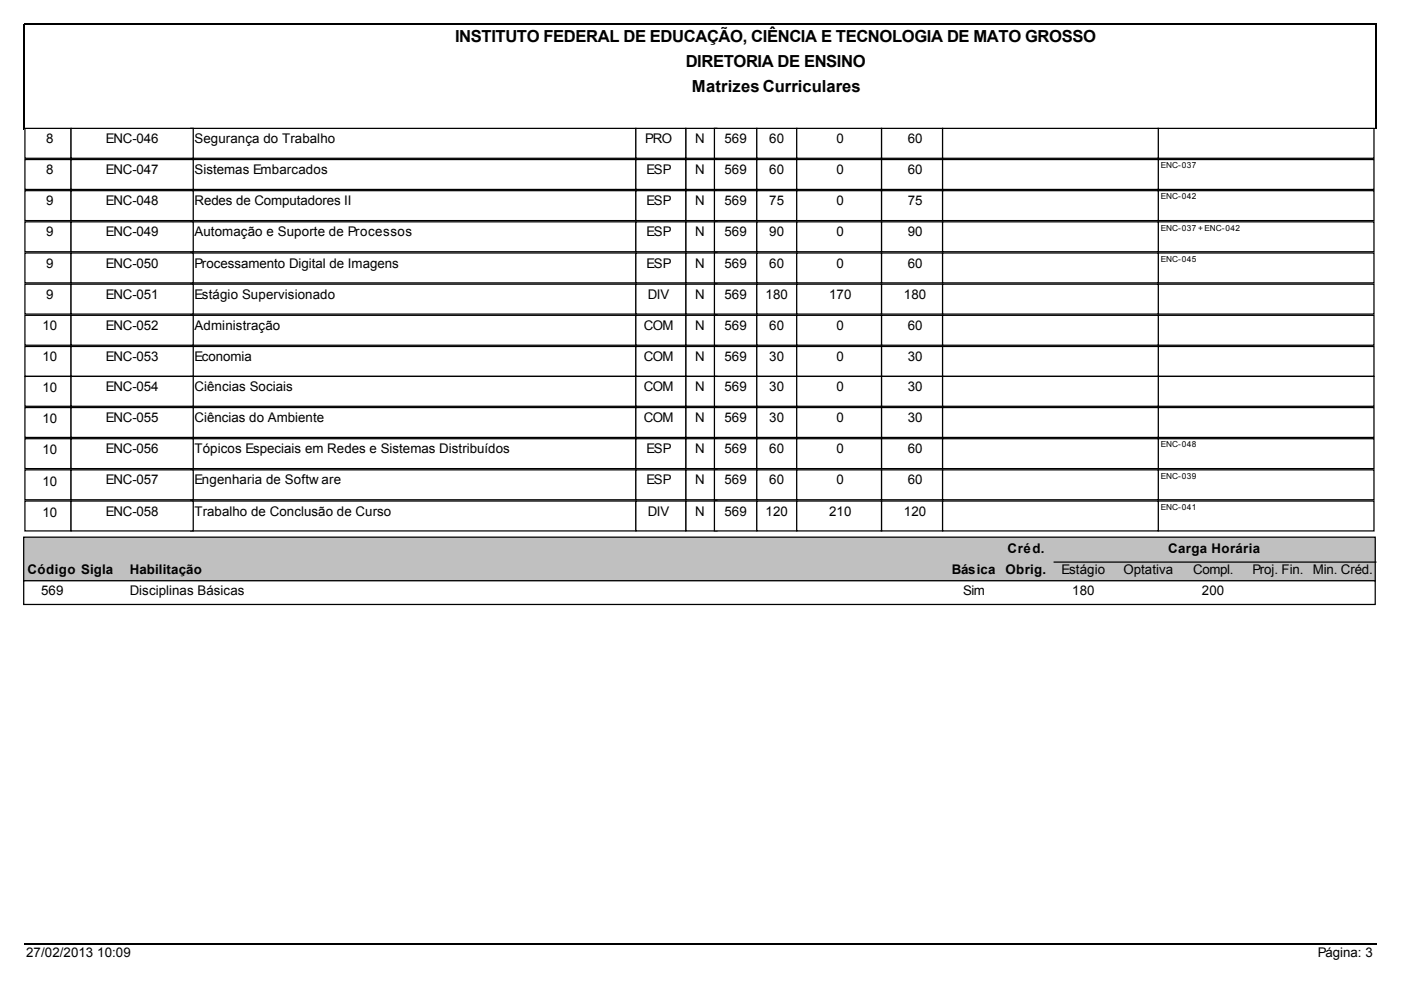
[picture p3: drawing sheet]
<svg xmlns="http://www.w3.org/2000/svg" width="297mm" height="210mm" viewBox="0 0 297 210" stroke-linecap="round" stroke-linejoin="round" font-family="sans-serif">
<defs><g id="words">
<g font-size="3.5">
<text x="96.5" y="9">INSTITUTO FEDERAL DE EDUCAÇÃO, CIÊNCIA E TECNOLOGIA DE MATO GROSSO</text>
<text x="145.4" y="14.3">DIRETORIA DE ENSINO</text>
<text x="146.7" y="19.6">Matrizes Curriculares</text>
</g>
<g font-size="2.8">
<text x="9.8" y="30.3">8</text>
<text x="22.5" y="30.3">ENC-046</text>
<text x="41.2" y="30.3">Segurança do Trabalho</text>
<text x="136.8" y="30.3">PRO</text>
<text x="147.4" y="30.3">N</text>
<text x="153.6" y="30.3">569</text>
<text x="163.1" y="30.3">60</text>
<text x="177.4" y="30.3">0</text>
<text x="192.4" y="30.3">60</text>
<text x="9.8" y="36.9">8</text>
<text x="22.5" y="36.9">ENC-047</text>
<text x="41.2" y="36.9">Sistemas Embarcados</text>
<text x="137.1" y="36.9">ESP</text>
<text x="147.4" y="36.9">N</text>
<text x="153.6" y="36.9">569</text>
<text x="163.1" y="36.9">60</text>
<text x="177.4" y="36.9">0</text>
<text x="192.4" y="36.9">60</text>
<text x="9.8" y="43.5">9</text>
<text x="22.5" y="43.5">ENC-048</text>
<text x="41.2" y="43.5">Redes de Computadores II</text>
<text x="137.1" y="43.5">ESP</text>
<text x="147.4" y="43.5">N</text>
<text x="153.6" y="43.5">569</text>
<text x="163.1" y="43.5">75</text>
<text x="177.4" y="43.5">0</text>
<text x="192.4" y="43.5">75</text>
<text x="9.8" y="50.1">9</text>
<text x="22.5" y="50.1">ENC-049</text>
<text x="41.2" y="50.1">Automação e Suporte de Processos</text>
<text x="137.1" y="50.1">ESP</text>
<text x="147.4" y="50.1">N</text>
<text x="153.6" y="50.1">569</text>
<text x="163.1" y="50.1">90</text>
<text x="177.4" y="50.1">0</text>
<text x="192.4" y="50.1">90</text>
<text x="9.8" y="56.7">9</text>
<text x="22.5" y="56.7">ENC-050</text>
<text x="41.2" y="56.7">Processamento Digital de Imagens</text>
<text x="137.1" y="56.7">ESP</text>
<text x="147.4" y="56.7">N</text>
<text x="153.6" y="56.7">569</text>
<text x="163.1" y="56.7">60</text>
<text x="177.4" y="56.7">0</text>
<text x="192.4" y="56.7">60</text>
<text x="9.8" y="63.3">9</text>
<text x="22.5" y="63.3">ENC-051</text>
<text x="41.2" y="63.3">Estágio Supervisionado</text>
<text x="137.3" y="63.3">DIV</text>
<text x="147.4" y="63.3">N</text>
<text x="153.6" y="63.3">569</text>
<text x="162.3" y="63.3">180</text>
<text x="175.8" y="63.3">170</text>
<text x="191.7" y="63.3">180</text>
<text x="9" y="69.9">10</text>
<text x="22.5" y="69.9">ENC-052</text>
<text x="41.2" y="69.9">Administração</text>
<text x="136.5" y="69.9">COM</text>
<text x="147.4" y="69.9">N</text>
<text x="153.6" y="69.9">569</text>
<text x="163.1" y="69.9">60</text>
<text x="177.4" y="69.9">0</text>
<text x="192.4" y="69.9">60</text>
<text x="9" y="76.5">10</text>
<text x="22.5" y="76.5">ENC-053</text>
<text x="41.2" y="76.5">Economia</text>
<text x="136.5" y="76.5">COM</text>
<text x="147.4" y="76.5">N</text>
<text x="153.6" y="76.5">569</text>
<text x="163.1" y="76.5">30</text>
<text x="177.4" y="76.5">0</text>
<text x="192.4" y="76.5">30</text>
<text x="9" y="83.1">10</text>
<text x="22.5" y="82.9">ENC-054</text>
<text x="41.2" y="82.9">Ciências Sociais</text>
<text x="136.5" y="82.9">COM</text>
<text x="147.4" y="82.9">N</text>
<text x="153.6" y="82.9">569</text>
<text x="163.1" y="82.9">30</text>
<text x="177.4" y="82.9">0</text>
<text x="192.4" y="82.9">30</text>
<text x="9" y="89.8">10</text>
<text x="22.5" y="89.5">ENC-055</text>
<text x="41.2" y="89.5">Ciências do Ambiente</text>
<text x="136.5" y="89.5">COM</text>
<text x="147.4" y="89.5">N</text>
<text x="153.6" y="89.5">569</text>
<text x="163.1" y="89.5">30</text>
<text x="177.4" y="89.5">0</text>
<text x="192.4" y="89.5">30</text>
<text x="9" y="96.4">10</text>
<text x="22.5" y="96.1">ENC-056</text>
<text x="41.2" y="96.1">Tópicos Especiais em Redes e Sistemas Distribuídos</text>
<text x="137.1" y="96.1">ESP</text>
<text x="147.4" y="96.1">N</text>
<text x="153.6" y="96.1">569</text>
<text x="163.1" y="96.1">60</text>
<text x="177.4" y="96.1">0</text>
<text x="192.4" y="96.1">60</text>
<text x="9" y="103">10</text>
<text x="22.5" y="102.7">ENC-057</text>
<text x="41.2" y="102.7">Engenharia de Softw are</text>
<text x="137.1" y="102.7">ESP</text>
<text x="147.4" y="102.7">N</text>
<text x="153.6" y="102.7">569</text>
<text x="163.1" y="102.7">60</text>
<text x="177.4" y="102.7">0</text>
<text x="192.4" y="102.7">60</text>
<text x="9" y="109.6">10</text>
<text x="22.5" y="109.3">ENC-058</text>
<text x="41.2" y="109.3">Trabalho de Conclusão de Curso</text>
<text x="137.3" y="109.3">DIV</text>
<text x="147.4" y="109.3">N</text>
<text x="153.6" y="109.3">569</text>
<text x="162.3" y="109.3">120</text>
<text x="175.8" y="109.3">210</text>
<text x="191.7" y="109.3">120</text>
<text x="213.6" y="117.2">Créd.</text>
<text x="247.7" y="117.2">Carga Horária</text>
<text x="5.8" y="121.7">Código Sigla</text>
<text x="27.5" y="121.7">Habilitação</text>
<text x="201.8" y="121.7">Básica</text>
<text x="213.2" y="121.7">Obrig.</text>
<text x="225.1" y="121.7">Estágio</text>
<text x="238.2" y="121.7">Optativa</text>
<text x="253" y="121.7">Compl.</text>
<text x="265.5" y="121.7">Proj. Fin. Min. Créd.</text>
<text x="8.7" y="126.2">569</text>
<text x="27.5" y="126.2">Disciplinas Básicas</text>
<text x="204.2" y="126.2">Sim</text>
<text x="227.3" y="126.2">180</text>
<text x="254.8" y="126.2">200</text>
<text x="5.6" y="202.8">27/02/2013 10:09</text>
<text x="279.4" y="202.8">Página: 3</text>
</g>
<g font-size="1.8">
<text x="246.1" y="35.7">ENC-037</text>
<text x="246.1" y="42.3">ENC-042</text>
<text x="246.1" y="48.9">ENC-037 +ENC-042</text>
<text x="246.1" y="55.5">ENC-045</text>
<text x="246.1" y="94.9">ENC-048</text>
<text x="246.1" y="101.5">ENC-039</text>
<text x="246.1" y="108.1">ENC-041</text>
</g>
</g></defs>
<path d="M5 5.2h286.8M5.2 5v22.5M291.7 5v22.5M5 27.3h286.8" fill="none" stroke="#000" stroke-width=".26"/>
<g fill="#fff">
<path d="M5 27.5h286.8v6.6h-286.8z"/>
<path d="M5 34.1h286.8v6.6h-286.8z"/>
<path d="M5 40.7h286.8v6.6h-286.8z"/>
<path d="M5 47.3h286.8v6.6h-286.8z"/>
<path d="M5 53.9h286.8v6.6h-286.8z"/>
<path d="M5 60.5h286.8v6.6h-286.8z"/>
<path d="M5 67.1h286.8v6.6h-286.8z"/>
<path d="M5 73.7h286.8v6.6h-286.8z"/>
<path d="M5 80.1h286.8v6.6h-286.8z"/>
<path d="M5 86.7h286.8v6.6h-286.8z"/>
<path d="M5 93.3h286.8v6.6h-286.8z"/>
<path d="M5 99.9h286.8v6.6h-286.8z"/>
<path d="M5 106.5h286.8v6.6h-286.8z"/>
<path d="M5 113.1h286.8v10.3h-286.8z"/>
</g>
<g fill="#fff" stroke="#000" stroke-width=".26">
<path d="M40.4 27.2h94.4v6.4h-94.4z"/>
<path d="M145.4 27.2h6.6v6.4h-6.6z"/>
<path d="M151.5 27.2h9v6.4h-9z"/>
<path d="M5.3 27.2h9.8v6.4h-9.8z"/>
<path d="M15.1 27.2h25.9v6.4h-25.9z"/>
<path d="M186.9 27.2h12.9v6.4h-12.9z"/>
<path d="M245.6 27.2h45.7v6.4h-45.7z"/>
<path d="M134.8 27.2h10.6v6.4h-10.6z"/>
<path d="M160.5 27.2h8.4v6.4h-8.4z"/>
<path d="M199.8 27.2h45.8v6.4h-45.8z"/>
<path d="M168.9 27.2h18v6.4h-18z"/>
<path d="M40.4 33.8h94.4v6.4h-94.4z"/>
<path d="M145.4 33.8h6.6v6.4h-6.6z"/>
<path d="M151.5 33.8h9v6.4h-9z"/>
<path d="M5.3 33.8h9.8v6.4h-9.8z"/>
<path d="M15.1 33.8h25.9v6.4h-25.9z"/>
<path d="M186.9 33.8h12.9v6.4h-12.9z"/>
<path d="M245.6 33.8h45.7v6.4h-45.7z"/>
<path d="M134.8 33.8h10.6v6.4h-10.6z"/>
<path d="M160.5 33.8h8.4v6.4h-8.4z"/>
<path d="M199.8 33.8h45.8v6.4h-45.8z"/>
<path d="M168.9 33.8h18v6.4h-18z"/>
<path d="M40.4 40.4h94.4v6.4h-94.4z"/>
<path d="M145.4 40.4h6.6v6.4h-6.6z"/>
<path d="M151.5 40.4h9v6.4h-9z"/>
<path d="M5.3 40.4h9.8v6.4h-9.8z"/>
<path d="M15.1 40.4h25.9v6.4h-25.9z"/>
<path d="M186.9 40.4h12.9v6.4h-12.9z"/>
<path d="M245.6 40.4h45.7v6.4h-45.7z"/>
<path d="M134.8 40.4h10.6v6.4h-10.6z"/>
<path d="M160.5 40.4h8.4v6.4h-8.4z"/>
<path d="M199.8 40.4h45.8v6.4h-45.8z"/>
<path d="M168.9 40.4h18v6.4h-18z"/>
<path d="M40.4 47h94.4v6.4h-94.4z"/>
<path d="M145.4 47h6.6v6.4h-6.6z"/>
<path d="M151.5 47h9v6.4h-9z"/>
<path d="M5.3 47h9.8v6.4h-9.8z"/>
<path d="M15.1 47h25.9v6.4h-25.9z"/>
<path d="M186.9 47h12.9v6.4h-12.9z"/>
<path d="M245.6 47h45.7v6.4h-45.7z"/>
<path d="M134.8 47h10.6v6.4h-10.6z"/>
<path d="M160.5 47h8.4v6.4h-8.4z"/>
<path d="M199.8 47h45.8v6.4h-45.8z"/>
<path d="M168.9 47h18v6.4h-18z"/>
<path d="M40.4 53.6h94.4v6.4h-94.4z"/>
<path d="M145.4 53.6h6.6v6.4h-6.6z"/>
<path d="M151.5 53.6h9v6.4h-9z"/>
<path d="M5.3 53.6h9.8v6.4h-9.8z"/>
<path d="M15.1 53.6h25.9v6.4h-25.9z"/>
<path d="M186.9 53.6h12.9v6.4h-12.9z"/>
<path d="M245.6 53.6h45.7v6.4h-45.7z"/>
<path d="M134.8 53.6h10.6v6.4h-10.6z"/>
<path d="M160.5 53.6h8.4v6.4h-8.4z"/>
<path d="M199.8 53.6h45.8v6.4h-45.8z"/>
<path d="M168.9 53.6h18v6.4h-18z"/>
<path d="M40.4 60.2h94.4v6.4h-94.4z"/>
<path d="M145.4 60.2h6.6v6.4h-6.6z"/>
<path d="M151.5 60.2h9v6.4h-9z"/>
<path d="M5.3 60.2h9.8v6.4h-9.8z"/>
<path d="M15.1 60.2h25.9v6.4h-25.9z"/>
<path d="M186.9 60.2h12.9v6.4h-12.9z"/>
<path d="M245.6 60.2h45.7v6.4h-45.7z"/>
<path d="M134.8 60.2h10.6v6.4h-10.6z"/>
<path d="M160.5 60.2h8.4v6.4h-8.4z"/>
<path d="M199.8 60.2h45.8v6.4h-45.8z"/>
<path d="M168.9 60.2h18v6.4h-18z"/>
<path d="M40.4 66.9h94.4v6.3h-94.4z"/>
<path d="M145.4 66.9h6.6v6.3h-6.6z"/>
<path d="M151.5 66.9h9v6.3h-9z"/>
<path d="M5.3 66.9h9.8v6.3h-9.8z"/>
<path d="M15.1 66.9h25.9v6.3h-25.9z"/>
<path d="M186.9 66.9h12.9v6.3h-12.9z"/>
<path d="M245.6 66.9h45.7v6.3h-45.7z"/>
<path d="M134.8 66.9h10.6v6.3h-10.6z"/>
<path d="M160.5 66.9h8.4v6.3h-8.4z"/>
<path d="M199.8 66.9h45.8v6.3h-45.8z"/>
<path d="M168.9 66.9h18v6.3h-18z"/>
<path d="M40.4 73.5h94.4v6.3h-94.4z"/>
<path d="M145.4 73.5h6.6v6.3h-6.6z"/>
<path d="M151.5 73.5h9v6.3h-9z"/>
<path d="M5.3 73.5h9.8v6.3h-9.8z"/>
<path d="M15.1 73.5h25.9v6.3h-25.9z"/>
<path d="M186.9 73.5h12.9v6.3h-12.9z"/>
<path d="M245.6 73.5h45.7v6.3h-45.7z"/>
<path d="M134.8 73.5h10.6v6.3h-10.6z"/>
<path d="M160.5 73.5h8.4v6.3h-8.4z"/>
<path d="M199.8 73.5h45.8v6.3h-45.8z"/>
<path d="M168.9 73.5h18v6.3h-18z"/>
<path d="M40.4 79.8h94.4v6.3h-94.4z"/>
<path d="M145.4 79.8h6.6v6.3h-6.6z"/>
<path d="M151.5 79.8h9v6.3h-9z"/>
<path d="M5.3 79.8h9.8v6.3h-9.8z"/>
<path d="M15.1 79.8h25.9v6.3h-25.9z"/>
<path d="M186.9 79.8h12.9v6.3h-12.9z"/>
<path d="M245.6 79.8h45.7v6.3h-45.7z"/>
<path d="M134.8 79.8h10.6v6.3h-10.6z"/>
<path d="M160.5 79.8h8.4v6.3h-8.4z"/>
<path d="M199.8 79.8h45.8v6.3h-45.8z"/>
<path d="M168.9 79.8h18v6.3h-18z"/>
<path d="M40.4 86.4h94.4v6.4h-94.4z"/>
<path d="M145.4 86.4h6.6v6.4h-6.6z"/>
<path d="M151.5 86.4h9v6.4h-9z"/>
<path d="M5.3 86.4h9.8v6.4h-9.8z"/>
<path d="M15.1 86.4h25.9v6.4h-25.9z"/>
<path d="M186.9 86.4h12.9v6.4h-12.9z"/>
<path d="M245.6 86.4h45.7v6.4h-45.7z"/>
<path d="M134.8 86.4h10.6v6.4h-10.6z"/>
<path d="M160.5 86.4h8.4v6.4h-8.4z"/>
<path d="M199.8 86.4h45.8v6.4h-45.8z"/>
<path d="M168.9 86.4h18v6.4h-18z"/>
<path d="M40.4 93h94.4v6.4h-94.4z"/>
<path d="M145.4 93h6.6v6.4h-6.6z"/>
<path d="M151.5 93h9v6.4h-9z"/>
<path d="M5.3 93h9.8v6.4h-9.8z"/>
<path d="M15.1 93h25.9v6.4h-25.9z"/>
<path d="M186.9 93h12.9v6.4h-12.9z"/>
<path d="M245.6 93h45.7v6.4h-45.7z"/>
<path d="M134.8 93h10.6v6.4h-10.6z"/>
<path d="M160.5 93h8.4v6.4h-8.4z"/>
<path d="M199.8 93h45.8v6.4h-45.8z"/>
<path d="M168.9 93h18v6.4h-18z"/>
<path d="M40.4 99.6h94.4v6.4h-94.4z"/>
<path d="M145.4 99.6h6.6v6.4h-6.6z"/>
<path d="M151.5 99.6h9v6.4h-9z"/>
<path d="M5.3 99.6h9.8v6.4h-9.8z"/>
<path d="M15.1 99.6h25.9v6.4h-25.9z"/>
<path d="M186.9 99.6h12.9v6.4h-12.9z"/>
<path d="M245.6 99.6h45.7v6.4h-45.7z"/>
<path d="M134.8 99.6h10.6v6.4h-10.6z"/>
<path d="M160.5 99.6h8.4v6.4h-8.4z"/>
<path d="M199.8 99.6h45.8v6.4h-45.8z"/>
<path d="M168.9 99.6h18v6.4h-18z"/>
<path d="M40.4 106.2h94.4v6.4h-94.4z"/>
<path d="M145.4 106.2h6.6v6.4h-6.6z"/>
<path d="M151.5 106.2h9v6.4h-9z"/>
<path d="M5.3 106.2h9.8v6.4h-9.8z"/>
<path d="M15.1 106.2h25.9v6.4h-25.9z"/>
<path d="M186.9 106.2h12.9v6.4h-12.9z"/>
<path d="M245.6 106.2h45.7v6.4h-45.7z"/>
<path d="M134.8 106.2h10.6v6.4h-10.6z"/>
<path d="M160.5 106.2h8.4v6.4h-8.4z"/>
<path d="M199.8 106.2h45.8v6.4h-45.8z"/>
<path d="M168.9 106.2h18v6.4h-18z"/>
</g>
<path d="M5 113.9h286.6v9.2h-286.6z" fill="#c0c0c0" stroke="#000" stroke-width=".26"/>
<path d="M223.4 119.2h68.4" fill="none" stroke="#000" stroke-width=".26"/>
<g fill="#fff">
<path d="M5 123.4h286.8v4.8h-286.8z"/>
<path d="M201.4 123.7h10.1v3.9h-10.1z"/>
<path d="M5.8 123.7h10.6v3.9h-10.6z"/>
<path d="M237.1 123.7h13v3.9h-13z"/>
<path d="M223.4 123.7h12.9v3.9h-12.9z"/>
<path d="M17.2 123.7h9v3.9h-9z"/>
<path d="M212.3 123.7h10.8v3.9h-10.8z"/>
<path d="M250.9 123.7h12.9v3.9h-12.9z"/>
<path d="M264.6 123.7h13v3.9h-13z"/>
<path d="M278.4 123.7h12.9v3.9h-12.9z"/>
<path d="M5 200h286.8v4.8h-286.8z"/>
</g>
<path d="M5 123.1h286.6v5.1h-286.6z" fill="#fff" stroke="#000" stroke-width=".26"/>
<path d="M5 200.2h286.8" fill="none" stroke="#000" stroke-width=".26"/>
<use href="#words"/>
</svg>
